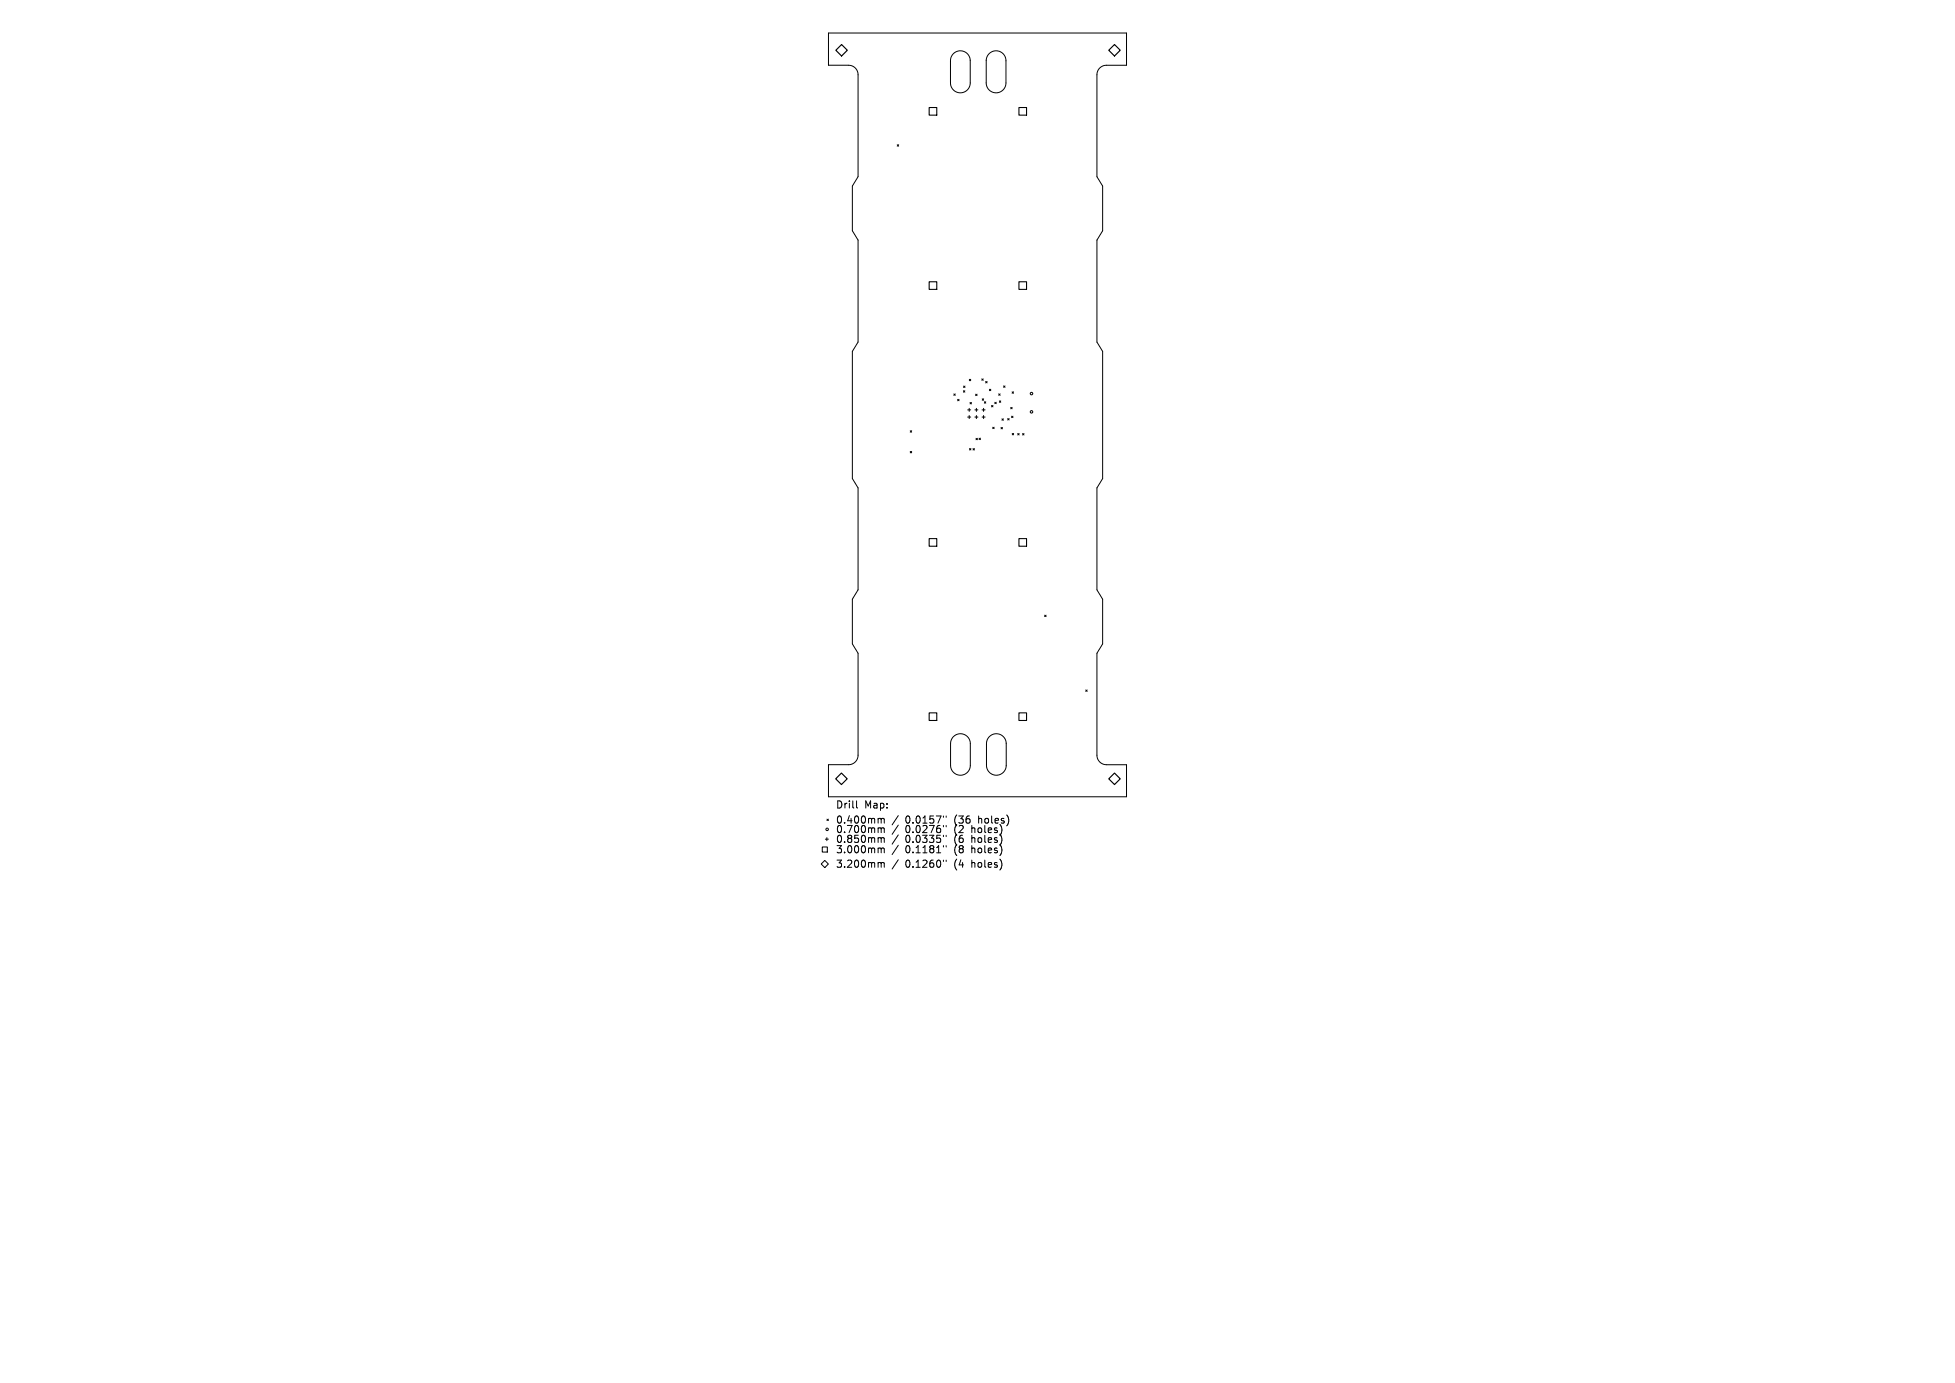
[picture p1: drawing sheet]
<svg xmlns="http://www.w3.org/2000/svg" width="297mm" height="210mm" viewBox="0 0 297 210" stroke-linecap="round" stroke-linejoin="round" font-family="sans-serif">
<defs><g id="words">
<g font-size="1.5">
<text x="126.9" y="122.9">Drill</text>
<text x="126.9" y="125.2">0.400mm</text>
<text x="131.3" y="122.9">Map:</text>
<text x="137.5" y="125.2">0.0157&quot;</text>
<text x="145" y="125.2">(36</text>
<text x="148.8" y="125.2">holes)</text>
<text x="126.9" y="126.6">0.700mm</text>
<text x="126.9" y="128.1">0.850mm</text>
<text x="126.9" y="129.7">3.000mm</text>
<text x="126.9" y="131.9">3.200mm</text>
<text x="137.5" y="126.6">0.0276&quot;</text>
<text x="137.5" y="128.1">0.0335&quot;</text>
<text x="137.5" y="129.7">0.1181&quot;</text>
<text x="137.5" y="131.9">0.1260&quot;</text>
<text x="145" y="126.6">(2</text>
<text x="145" y="128.1">(6</text>
<text x="145" y="129.7">(8</text>
<text x="145" y="131.9">(4</text>
<text x="147.7" y="126.6">holes)</text>
<text x="147.7" y="128.1">holes)</text>
<text x="147.7" y="129.7">holes)</text>
<text x="147.7" y="131.9">holes)</text>
</g>
</g></defs>
<g fill="none" stroke="#000" stroke-width=".15">
<path d="M125.9 5h45.2v4.9h-3a1.44 1.44 0 0 0-1.5 1.5v15.4l.9 1.5v6.7l-.9 1.5v15.4l.9 1.5v19.3l-.9 1.4v15.5l.9 1.4v6.8l-.9 1.4v15.5a1.44 1.44 0 0 0 1.5 1.4h3v4.9h-45.2v-4.9h3a1.44 1.44 0 0 0 1.5-1.4v-15.5l-.9-1.4v-6.8l.9-1.4v-15.5l-.9-1.4v-19.3l.9-1.5v-15.4l-.9-1.5v-6.8l.9-1.4v-15.4a1.44 1.44 0 0 0-1.5-1.5h-3zM144.8 8.2a1.5 1.5 0 0 1 1.7-.4 1.5 1.5 0 0 1 .9 1.4v3.4a1.5 1.5 0 0 1-1.5 1.5 1.5 1.5 0 0 1-1.5-1.5v-3.5l.1-.5zM150.3 8.2a1.5 1.5 0 0 1 1.6-.4 1.5 1.5 0 0 1 .9 1.4v3.4a1.5 1.5 0 0 1-1.5 1.5 1.5 1.5 0 0 1-1.5-1.5v-3.5l.2-.5zM136.3 22l.2 .2M136.5 22l-.2 .2M144.9 59.8l.2 .2M145.1 59.8l-.2 .2M146.4 59.3l.2 .2M146.4 58.6l.2 .2M146.6 59.3l-.2 .2M146.6 58.6l-.2 .2M147.3 57.6l.2 .2"/>
<path d="M147.5 57.6l-.2 .2M148.2 59.9l.2 .2M148.4 59.9l-.2 .2M149.2 57.5l.2 .2M149.4 57.5l-.2 .2M149.7 57.9l.3 .2M150 57.9l-.3 .2M150.3 59.1l.2 .2M150.5 59.1l-.2 .2M151.7 59.8l.2 .2M151.9 59.8l-.2 .2M152.5 58.6l.2 .2"/>
<path d="M152.7 58.6l-.2 .2M153.8 59.5l.2 .2M154 59.5l-.2 .2M138.3 65.4l.2 .2M138.3 68.5l.2 .3M138.5 65.4l-.2 .2M138.5 68.5l-.2 .3M145.5 60.6l.2 .3M145.7 60.6l-.2 .3M147 62.2h.5M147 63.3h.5M147.2 62v.5"/>
<path d="M147.2 63.1v.5M147.3 68.1l.2 .2M147.4 61.1l.2 .2M147.5 68.1l-.2 .2M147.6 61.1l-.2 .2M147.8 68.1l.2 .2M148 68.1l-.2 .2M148.1 62.2h.5M148.1 63.3h.5M148.3 66.6l.2 .2M148.3 62v.5M148.3 63.1v.5"/>
<path d="M148.5 66.6l-.2 .2M148.7 66.5l.3 .3M149 66.5l-.3 .3M149.2 62.2h.5M149.2 63.3h.5M149.2 60.6l.2 .2M149.4 62v.5M149.4 63.1v.5M149.4 60.6l-.2 .2M149.5 61l.3 .2M149.8 61l-.3 .2M150.6 61.6l.3 .2"/>
<path d="M150.8 64.9l.2 .2M150.9 61.6l-.3 .2M151 64.9l-.2 .2M151.1 61.1l.2 .2M151.3 61.1l-.2 .2M151.8 60.9l.2 .2M152 60.9l-.2 .2M152.1 64.9l.2 .2M152.2 63.6l.2 .2M152.3 64.9l-.2 .2M152.4 63.6l-.2 .2M153.1 63.6l.2 .2"/>
<path d="M153.3 63.6l-.2 .2M153.5 61.9l.3 .2M153.7 63.2l.2 .2M153.8 61.9l-.3 .2M153.8 65.8l.2 .2M153.9 63.2l-.2 .2M154 65.8l-.2 .2M154.6 65.8l.2 .2M154.8 65.8l-.2 .2M155.3 65.8l.3 .3M155.6 65.8l-.3 .3M158.7 93.4l.2 .2"/>
<path d="M158.9 93.4l-.2 .2M144.8 111.9a1.5 1.5 0 0 1 1.7-.4 1.5 1.5 0 0 1 .9 1.4v3.3a1.5 1.5 0 0 1-1.5 1.5 1.5 1.5 0 0 1-1.5-1.5v-3.4l.2-.5zM150.3 111.9a1.5 1.5 0 0 1 1.6-.4 1.5 1.5 0 0 1 1 1.4v3.3a1.5 1.5 0 0 1-1.5 1.5 1.5 1.5 0 0 1-1.5-1.5v-3.4l.1-.5zM164.9 104.8l.3 .2M165.2 104.8l-.3 .2M124.9 128.6h.8v.8h-.8zM125.3 130.7l.5 .5-.5 .5-.5-.5zM125.4 127.4h.4M125.6 127.2v.5M125.6 124.4l.2 .2M125.8 124.4l-.2 .2M130.1 121.6v.9l.2 .2"/>
<path d="M133.6 124.3l.3 .1M133.6 125.7l.3 .2M133.6 127.2l.3 .2M133.6 128.8l.3 .1M133.6 131l.3 .1M133.9 124.4l.1-.1h.3v.7M133.9 124.4v.6M133.9 125.9v.5M133.9 127.4v.5M133.9 128.9v.6M133.9 131.1v.6M133.9 125.9l.1-.2 .3 .1v.6"/>
<path d="M133.9 127.4l.1-.2 .3 .1v.6M133.9 128.9l.1-.1h.3v.7M133.9 131.1l.1-.1h.3v.7M136.5 123.9l-1 1.4M136.5 125.3l-1 1.4M136.5 126.8l-1 1.4M136.5 128.4l-1 1.4M136.5 130.6l-1 1.4M143.3 123.9v.2M143.3 125.3v.3M143.3 126.8v.2M143.3 128.4v.2"/>
<path d="M143.3 130.6v.2M143.7 123.9v.2M143.7 125.3v.3M143.7 126.8v.2M143.7 128.4v.2M143.7 130.6v.2"/>
<circle cx="156.7" cy="59.8" r=".19"/>
<circle cx="156.7" cy="62.5" r=".19"/>
<circle cx="125.7" cy="125.9" r=".19"/>
</g>
<path d="M141.2 16.3h1.1v1.2h-1.1zM154.8 16.3h1.2v1.2h-1.2zM141.2 42.8h1.1v1.1h-1.1zM154.8 42.8h1.2v1.1h-1.2zM141.2 81.8h1.1v1.1h-1.1zM154.8 81.8h1.2v1.1h-1.2zM141.2 108.2h1.1v1.2h-1.1zM154.8 108.2h1.2v1.2h-1.2z" fill="none" stroke="#000" stroke-width=".16"/>
<path d="M127 7.6l.9-.8 .8 .8-.8 .9zM168.4 7.6l.9-.8 .9 .8-.9 .9zM127 118.3l.8-.9 .9 .9-.9 .8zM168.4 118.3l.9-.9 .9 .9-.9 .8z" fill="none" stroke="#000" stroke-width=".17"/>
<use href="#words"/>
</svg>
